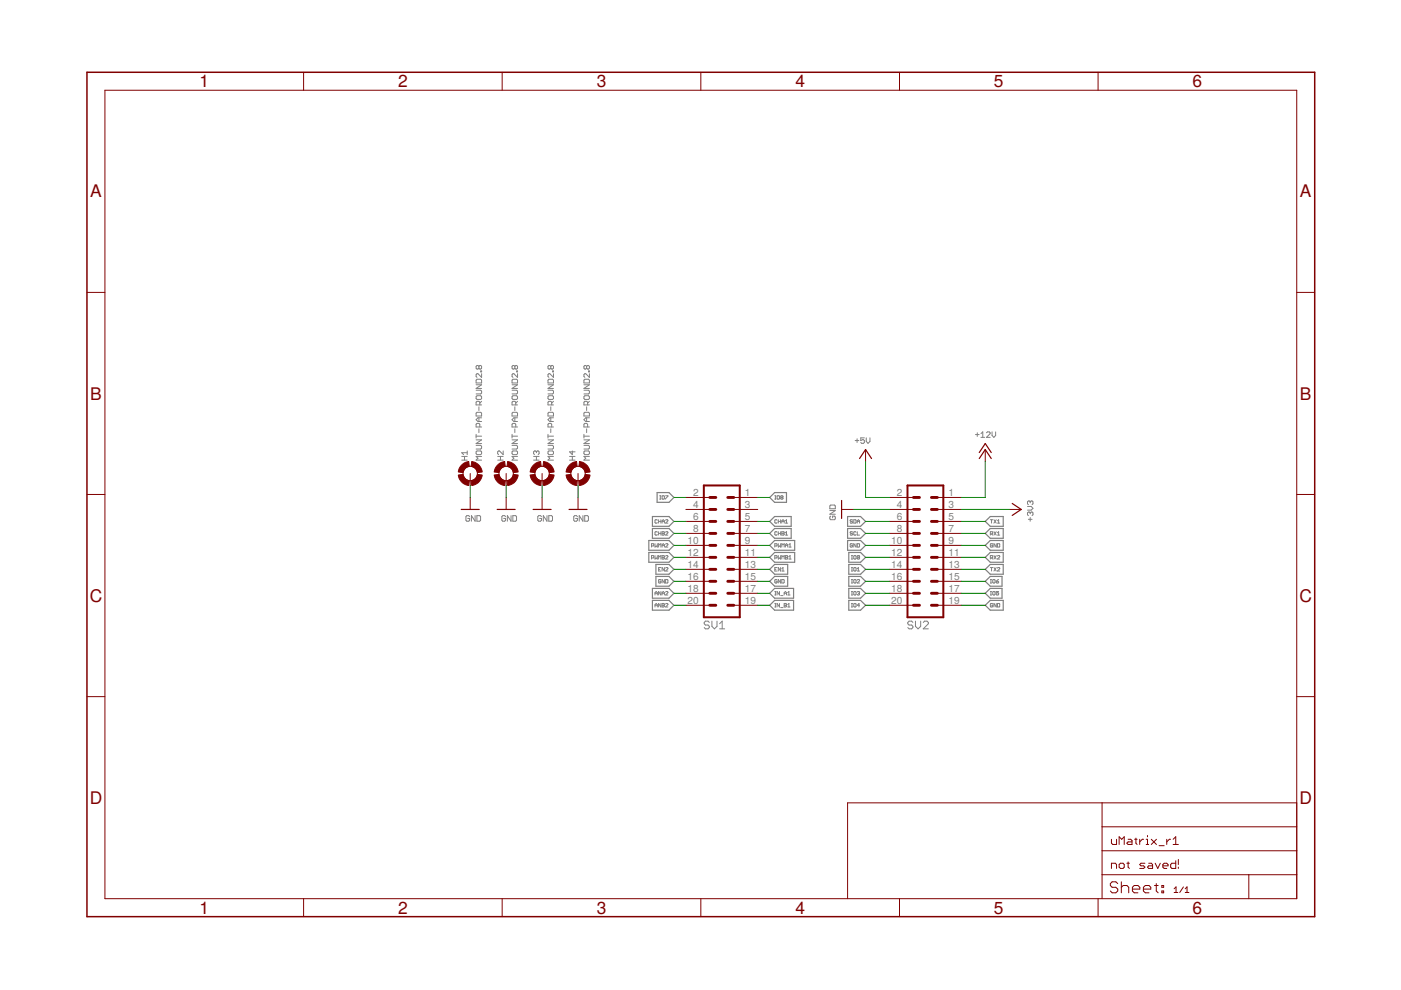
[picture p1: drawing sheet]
<svg xmlns="http://www.w3.org/2000/svg" width="297mm" height="210mm" viewBox="0 0 297 210" stroke-linecap="round" stroke-linejoin="round" font-family="sans-serif">
<defs><g id="words">
<g font-size="3.7" fill="#800000">
<text x="42.3" y="18.5">1</text>
<text x="84.4" y="18.5">2</text>
<text x="126.5" y="18.5">3</text>
<text x="168.6" y="18.5">4</text>
<text x="210.7" y="18.5">5</text>
<text x="252.9" y="18.5">6</text>
<text x="19.1" y="41.9">A</text>
<text x="275.6" y="41.9">A</text>
<text x="19.1" y="84.7">B</text>
<text x="275.6" y="84.7">B</text>
<text x="19" y="127.6">C</text>
<text x="275.5" y="127.6">C</text>
<text x="19" y="170.4">D</text>
<text x="275.5" y="170.4">D</text>
<text x="42.3" y="193.7">1</text>
<text x="84.4" y="193.7">2</text>
<text x="126.5" y="193.7">3</text>
<text x="168.6" y="193.7">4</text>
<text x="210.7" y="193.7">5</text>
<text x="252.9" y="193.7">6</text>
</g>
<g font-size="2.1" fill="#808080">
<text x="147" y="105.1">2</text>
<text x="147" y="107.7">4</text>
<text x="157.9" y="105.1">1</text>
<text x="157.9" y="107.7">3</text>
<text x="190.1" y="105.1">2</text>
<text x="190.1" y="107.7">4</text>
<text x="201.1" y="105.1">1</text>
<text x="201.1" y="107.7">3</text>
<text x="147" y="110.2">6</text>
<text x="147" y="112.7">8</text>
<text x="157.9" y="110.2">5</text>
<text x="157.9" y="112.7">7</text>
<text x="190.1" y="110.2">6</text>
<text x="190.1" y="112.7">8</text>
<text x="201.1" y="110.2">5</text>
<text x="201.1" y="112.7">7</text>
<text x="145.8" y="115.3">10</text>
<text x="145.8" y="117.8">12</text>
<text x="157.9" y="115.3">9</text>
<text x="157.9" y="117.8">11</text>
<text x="189" y="115.3">10</text>
<text x="189" y="117.8">12</text>
<text x="201.1" y="115.3">9</text>
<text x="201.1" y="117.8">11</text>
<text x="145.8" y="120.4">14</text>
<text x="145.8" y="122.9">16</text>
<text x="145.8" y="125.4">18</text>
<text x="157.9" y="120.4">13</text>
<text x="157.9" y="122.9">15</text>
<text x="157.9" y="125.4">17</text>
<text x="189" y="120.4">14</text>
<text x="189" y="122.9">16</text>
<text x="189" y="125.4">18</text>
<text x="201.1" y="120.4">13</text>
<text x="201.1" y="122.9">15</text>
<text x="201.1" y="125.4">17</text>
<text x="145.8" y="128">20</text>
<text x="157.9" y="128">19</text>
<text x="189" y="128">20</text>
<text x="201.1" y="128">19</text>
</g>
</g></defs>
<g fill="none" stroke="#808080" stroke-width=".21">
<path d="M101.5 77.7l-.2-.2-.4 .2v.4l.2 .2 .4-.2M101.5 77.7l.2-.2 .4 .2v.4l-.2 .2-.4-.2M101.5 77.7v.4M101.9 78.7h.2v.1h-.2zM102.1 79.2v.8l-.8-.8-.4 .2v.4l.2 .2M109.2 77.7l-.3-.2-.3 .2v.4l.2 .2 .4-.2M109.2 77.7l.1-.2 .4 .2v.4l-.2 .2-.3-.2M109.2 77.7v.4M109.5 78.7h.2v.1h-.2zM109.7 79.2v.8l-.8-.8-.3 .2v.4l.2 .2M116.8 77.7l-.2-.2-.4 .2v.4l.2 .2 .4-.2M116.8 77.7l.2-.2 .3 .2v.4l-.1 .2-.4-.2"/>
<path d="M116.8 77.7v.4M117.2 78.7h.1v.1h-.1zM117.3 79.2v.8l-.7-.8-.4 .2v.4l.2 .2M124.4 77.7l-.2-.2-.4 .2v.4l.2 .2 .4-.2M124.4 77.7l.2-.2 .4 .2v.4l-.2 .2-.4-.2M124.4 77.7v.4M124.8 78.7h.2v.1h-.2zM125 79.2v.8l-.8-.8-.4 .2v.4l.2 .2M97.9 97.6h1.2M97.9 96.8h1.2M98.5 96.8v.8M99.1 96h-1.2l.4 .4"/>
<path d="M99.1 95.6v.8M100.9 93.3h1.2l-1.2 .7h1.2M100.9 80.6l.2-.2h.8l.2 .2v.6h-1.2zM100.9 87.6l.2-.2h.8l.2 .2v.6h-1.2zM100.9 92.1v.8M100.9 82.7h1l.2 .2v.4l-.2 .2h-1M100.9 94.4h1l.2 .2v.4l-.2 .2h-1M100.9 92.5h1.2M100.9 81.6h1.2l-1.2 .8h1.2M101.1 83.9h.8l.2 .2v.4l-.2 .2h-.8l-.2-.2v-.4zM101.1 95.6h.8l.2 .2v.4l-.2 .2h-.8l-.2-.2v-.4zM101.5 86.3v.7"/>
<path d="M101.5 88.6v.8M101.5 90.9v.8M101.7 85.9v-.6l-.2-.2h-.4l-.2 .2v.6h1.2M101.7 90.5v-.5l-.2-.2h-.4l-.2 .2v.5h1.2M102.1 96.8h-1.2l.4 .4-.4 .4h1.2M102.1 88.6h-.8l-.4 .4 .4 .4h.8M102.1 85.1l-.4 .4M105.5 97.6h1.2M105.5 96.8h1.2M106.1 96.8v.8M106.7 95.6v.8l-.8-.8-.4 .2v.4l.2 .2M108.6 93.3h1.1l-1.1 .7h1.1"/>
<path d="M108.6 95.8l.2-.2h.7l.2 .2v.4l-.2 .2h-.7l-.2-.2zM108.6 94.4h.9l.2 .2v.4l-.2 .2h-.9M108.6 92.5h1.1M108.6 87.6l.2-.2h.7l.2 .2v.6h-1.1zM108.6 82.7h.9l.2 .2v.4l-.2 .2h-.9M108.6 81.6h1.1l-1.1 .8h1.1M108.6 80.6l.2-.2h.7l.2 .2v.6h-1.1zM108.6 92.1v.8M108.8 83.9h.7l.2 .2v.4l-.2 .2h-.7l-.2-.2v-.4zM109.2 86.3v.7M109.2 88.6v.8M109.2 90.9v.8"/>
<path d="M109.3 90.5v-.5l-.1-.2h-.4l-.2 .2v.5h1.1M109.3 85.9v-.6l-.1-.2h-.4l-.2 .2v.6h1.1M109.7 96.8h-1.1l.3 .4-.3 .4h1.1M109.7 88.6h-.8l-.3 .4 .3 .4h.8M109.7 85.1l-.4 .4M113.1 97.6h1.2M113.1 96.8h1.2M113.7 95.8l-.2-.2-.4 .2v.4l.2 .2M113.7 95.8l.2-.2 .4 .2v.4l-.2 .2M113.7 95.8v.2M113.7 96.8v.8M116.2 93.3h1.1l-1.1 .7h1.1"/>
<path d="M116.2 95.8l.2-.2h.8l.1 .2v.4l-.1 .2h-.8l-.2-.2zM116.2 80.6l.2-.2h.8l.1 .2v.6h-1.1zM116.2 94.4h1l.1 .2v.4l-.1 .2h-1M116.2 92.5h1.1M116.2 87.6l.2-.2h.8l.1 .2v.6h-1.1zM116.2 82.7h1l.1 .2v.4l-.1 .2h-1M116.2 81.6h1.1l-1.1 .8h1.1M116.2 92.1v.8M116.4 83.9h.8l.1 .2v.4l-.1 .2h-.8l-.2-.2v-.4zM116.8 86.3v.7M116.8 88.6v.8M116.8 90.9v.8"/>
<path d="M117 90.5v-.5l-.2-.2h-.4l-.2 .2v.5h1.1M117 85.9v-.6l-.2-.2h-.4l-.2 .2v.6h1.1M117.3 96.8h-1.1l.4 .4-.4 .4h1.1M117.3 88.6h-.7l-.4 .4 .4 .4h.7M117.3 85.1l-.3 .4M120.8 97.6h1.1M120.8 96.8h1.1M121.3 95.6v.8l-.5-.6h1.1M121.3 96.8v.8M123.8 93.3h1.2l-1.2 .7h1.2M123.8 95.8l.2-.2h.8l.2 .2v.4l-.2 .2h-.8l-.2-.2zM123.8 94.4h1l.2 .2v.4l-.2 .2h-1"/>
<path d="M123.8 92.5h1.2M123.8 87.6l.2-.2h.8l.2 .2v.6h-1.2zM123.8 82.7h1l.2 .2v.4l-.2 .2h-1M123.8 81.6h1.2l-1.2 .8h1.2M123.8 80.6l.2-.2h.8l.2 .2v.6h-1.2zM123.8 92.1v.8M124 83.9h.8l.2 .2v.4l-.2 .2h-.8l-.2-.2v-.4zM124.4 86.3v.7M124.4 88.6v.8M124.4 90.9v.8M124.6 90.5v-.5l-.2-.2h-.4l-.2 .2v.5h1.2M124.6 85.9v-.6l-.2-.2h-.4l-.2 .2v.6h1.2"/>
<path d="M125 96.8h-1.2l.4 .4-.4 .4h1.2M125 88.6h-.8l-.4 .4 .4 .4h.8M125 85.1l-.4 .4M181.3 93.4h.8M181.7 93v.8M183.3 92.8h-.8v.6l.4-.2 .4 .2v.4l-.2 .2h-.4l-.2-.2M183.7 92.8v.8l.3 .4 .4-.4v-.8M206.8 92.1h.8M207.2 91.8v.7M208 91.9l.4-.3v1.1M208 92.7h.8M209.1 91.8l.3-.2h.3l.2 .2v.1l-.8 .8h.8"/>
<path d="M210.3 91.6v.7l.4 .4 .4-.4v-.7M99.6 109.5l-.2-.2h-.4l-.2 .2v.8l.2 .2h.4l.2-.2v-.4h-.4M100.7 109.3v1.2l-.8-1.2v1.2M101.1 109.3h.6l.2 .2v.8l-.2 .2h-.6zM107.2 109.5l-.2-.2h-.4l-.2 .2v.8l.2 .2h.4l.2-.2v-.4h-.4M108.4 109.3v1.2l-.8-1.2v1.2M108.7 109.3h.6l.2 .2v.8l-.2 .2h-.6zM114.8 109.5l-.2-.2h-.4l-.2 .2v.8l.2 .2h.4l.2-.2v-.4h-.4M116 109.3v1.2l-.8-1.2v1.2M116.4 109.3h.5l.2 .2v.8l-.2 .2h-.5zM122.4 109.5l-.2-.2h-.4l-.2 .2v.8l.2 .2h.4l.2-.2v-.4h-.4M123.6 109.3v1.2l-.8-1.2v1.2"/>
<path d="M124 109.3h.6l.2 .2v.8l-.2 .2h-.6zM138.1 115.8h.4l.1-.4-.5-.1v.7M138.1 118.3l.5-.1-.1-.4h-.4v.7M138.9 115.3v.7l.2-.2 .3 .2v-.7M138.9 117.8v.7l.2-.2 .3 .2v-.7M139.4 110.3h-.5v.5h.5M139.4 112.8h-.5v.5h.5M139.6 110.6h.5M139.6 113.1h.5M139.6 110.2v.7M139.6 112.7v.8M139.6 116v-.7l.3 .2 .2-.2v.7"/>
<path d="M139.6 118.5v-.7l.3 .2 .2-.2v.7M139.9 105.8h.2M139.9 105.1h.2M140 105.1v.7M140.1 110.2v.7M140.1 112.7v.8M140.4 105.2h.5l-.2 .6-.3-.1zM140.4 110.6h.5M140.4 112.7l.5 .1-.2 .7h-.3zM140.4 113.1h.3M140.4 115.6h.5M140.4 117.8l.5 .1-.2 .6h-.3z"/>
<path d="M140.4 118.2h.3M140.4 110.9v-.5l.2-.2 .3 .2v.5M140.4 116v-.5l.2-.2 .3 .2v.5M141.1 110.3h.5l-.5 .6h.5M141.1 105.1h.5l-.5 .7M141.1 112.8h.5l-.5 .7h.5M141.1 115.4h.5l-.5 .6h.5M141.1 117.9l.1-.1 .4 .1-.5 .6h.5M164.3 105.8h.2M164.3 105.1h.2M164.3 115.8h.3l.2-.4-.5-.1v.7M164.3 118.3l.5-.1-.2-.4h-.3v.7"/>
<path d="M164.4 105.1v.7M164.8 110.3h-.5v.5h.5M164.8 105.2h.5l-.2 .6-.3-.1zM164.8 112.8h-.5v.5h.5M165 110.2v.7M165 112.7v.8M165 115.3v.7l.3-.2 .2 .2v-.7M165 117.8v.7l.3-.2 .2 .2v-.7M165 110.6h.5M165 113.1h.5M165.5 110.2v.7M165.5 112.7v.8"/>
<path d="M165.7 105.5l-.2 .1 .2 .2 .3-.1-.1-.2M165.7 105.5l-.2-.2 .2-.2 .3 .1-.1 .3M165.7 105.5h.2M165.8 110.6h.5M165.8 110.9v-.5l.2-.2 .3 .2v.5M165.8 112.7l.5 .1-.2 .7h-.3zM165.8 116v-.7l.2 .2 .3-.2v.7M165.8 118.5v-.7l.2 .2 .3-.2v.7M165.8 113.1h.3M166.5 110.9h.5M166.5 110.4l.3-.2v.7M166.5 113l.3-.3v.8"/>
<path d="M166.5 113.5h.5M166.5 116v-.5l.3-.2 .2 .2v.5M166.5 117.8l.5 .1-.1 .6h-.4zM166.5 115.6h.5M166.5 118.2h.4M167.3 115.5l.2-.2v.7M167.3 118l.2-.2v.7M167.3 116h.4M167.3 118.5h.4M175.9 108.2h1.2l-1.2 .8h1.2M176.1 109.4l-.2 .2v.4l.2 .2h.8l.2-.2v-.4l-.2-.2h-.4v.4M176.1 107.1h.8l.2 .2v.6h-1.2v-.6z"/>
<path d="M180.5 117.8h.3M180.5 118.5h.3M180.6 117.8v.7M180.7 110.3h-.4l.1 .3 .3 .1-.1 .2-.3-.1M180.7 112.8h-.4l.1 .3 .3 .1-.1 .3-.3-.2M180.7 115.4h-.4l.1 .6 .3-.1v-.3h-.2M181 110.2l.5 .1-.1 .6h-.4zM181.1 117.8l.4 .1-.1 .6-.4-.1zM181.5 112.8h-.5v.5h.5M181.5 115.3v.7l-.5-.7v.7M181.8 110.6h.4M181.8 112.7v.8h.4"/>
<path d="M181.8 115.3l.4 .1-.1 .6h-.3zM181.8 110.9v-.5l.2-.2 .2 .2v.5M182.2 117.9l-.1-.1-.3 .1v.5M182.2 117.9v.5h-.4M182.2 117.9l-.4 .5M210 113.2h.4l.1-.4-.5-.1v.8M210 118.3h.4l.1-.4-.5-.1v.7M210 110.2h.5M210.2 118.3l.3 .2M210.2 113.2l.3 .3M210.2 110.2v.7M210.5 115.4h-.5l.1 .6 .4-.1v-.3h-.3"/>
<path d="M210.7 117.8l.5 .7M210.7 112.7l.5 .8M210.7 110.2l.5 .7M211.2 115.3v.7l-.5-.7v.7M211.2 117.8l-.5 .7M211.2 112.7l-.5 .8M211.2 110.2l-.5 .7M211.5 110.9h.5M211.5 113.5h.5M211.5 115.3l.5 .1-.1 .6h-.4zM211.5 117.9l.1-.1 .4 .1-.5 .6h.5M211.5 110.4l.2-.2v.7"/>
<path d="M211.5 113l.2-.3v.8M217.8 107.4h.8l.4 .4-.4 .4h-.8M218 110.1h.8M218.4 106.4v.2M218.4 108.8v.1M218.4 109.7v.8M218.4 108.8l-.2-.2-.4 .2v.3l.2 .2M218.4 106.4l-.2-.2-.4 .2v.4l.2 .2M218.4 108.8l.2-.2 .4 .2v.3l-.2 .2M218.4 106.4l.2-.2 .4 .2v.4l-.2 .2M138.9 126.2v-.5l.2-.3 .3 .3v.5M138.9 128.7v-.5l.2-.2 .3 .2v.5"/>
<path d="M138.9 128.3h.5M138.9 125.8h.5M139.6 120.7h.3M140.1 120.3h-.5v.8h.5M140.1 123l-.1-.1-.4 .1 .1 .6 .4-.1v-.2h-.2M140.1 125.4v.8l-.5-.8v.8M140.1 128v.7l-.5-.7v.7M140.4 126.2v-.5l.2-.3 .3 .3v.5M140.4 128l.5 .1-.2 .6h-.3zM140.4 128.3h.3M140.4 125.8h.5M140.9 120.3v.8l-.5-.8v.8"/>
<path d="M140.9 122.9v.7l-.5-.7v.7M141.1 120.5l.1-.2 .4 .2-.5 .6h.5M141.1 122.9l.5 .1-.1 .6h-.4zM141.1 125.5l.1-.1 .4 .1-.5 .7h.5M141.1 128.1l.1-.1 .4 .1-.5 .6h.5M150.4 132l-.3-.3h-.5l-.3 .3v.2l.3 .3h.5l.3 .3v.3l-.3 .2h-.5l-.3-.2M150.9 131.7v1.1l.6 .5 .5-.5v-1.1M152.6 133.3h1M152.6 132.2l.5-.5v1.6M164.3 120.7h.2M164.3 128.7h.2M164.3 128h.2"/>
<path d="M164.3 126.2h.2M164.3 125.4h.2M164.4 125.4v.8M164.4 128v.7M164.8 123l-.2-.1-.3 .1v.5l.3 .1 .2-.3h-.3M164.8 120.3h-.5v.8h.5M165.3 125.4v.8l-.5-.8v.8M165.3 128v.7l-.5-.7v.7M165.5 120.3v.8l-.5-.8v.8M165.5 122.9v.7l-.5-.7v.7M165.5 126.3h.5M165.5 128.8h.5"/>
<path d="M165.8 120.6l.2-.3v.8M165.8 122.9l.5 .1-.2 .6h-.3zM165.8 121.1h.5M166.3 128l.5 .1-.2 .6h-.3zM166.3 126.2v-.5l.2-.3 .3 .3v.5M166.3 128.3h.3M166.3 125.8h.5M167 128.7h.5M167 126.2h.5M167 125.7l.3-.3v.8M167 128.2l.3-.2v.7M180.5 120.3h.3"/>
<path d="M180.5 121.1h.3M180.5 128.7h.3M180.5 128h.3M180.5 126.2h.3M180.5 125.4h.3M180.5 123.6h.3M180.5 122.9h.3M180.6 120.3v.8M180.6 122.9v.7M180.6 125.4v.8M180.6 128v.7M181.1 120.3l.4 .2-.1 .6-.4-.2z"/>
<path d="M181.1 128l.4 .1-.1 .6-.4-.1zM181.1 122.9l.4 .1-.1 .6-.4-.1zM181.1 125.4l.4 .1-.1 .7-.4-.2zM181.8 121.1h.4M181.8 125.5l.3-.1 .1 .1-.1 .3M181.8 123l.1-.1 .3 .1-.4 .6h.4M181.8 120.6l.2-.3v.8M182 125.8h.1M182.1 125.8l.1 .1-.1 .3-.3-.2M182.2 128.3h-.4l.3-.3v.7M193.5 132l-.2-.3h-.6l-.2 .3v.2l.2 .3h.6l.2 .3v.3l-.2 .2h-.6l-.2-.2M194.1 131.7v1.1l.5 .5 .6-.5v-1.1"/>
<path d="M195.7 132l.3-.3h.6l.2 .3v.2l-1.1 1.1h1.1M210 120.3h.5M210 126.2h.2M210 125.4h.2M210 123.6h.2M210 122.9h.2M210.1 122.9v.7M210.1 125.4v.8M210.2 120.3v.8M210.5 128.1l-.1-.1-.4 .1 .1 .6 .4-.1v-.3h-.3M210.5 125.5l.1-.1 .4 .1-.2 .7-.3-.2zM210.5 123l.1-.1 .4 .1-.2 .6-.3-.1z"/>
<path d="M210.7 120.3l.5 .8M211.2 123.3h.4l.1 .2-.4 .1zM211.2 128v.7l-.5-.7v.7M211.2 120.3l-.5 .8M211.5 120.5l.1-.2 .4 .2-.5 .6h.5M211.5 128l.5 .1-.1 .6h-.4zM211.7 125.4h-.5v.4l.3-.1 .2 .1-.1 .4-.4-.2M211.7 122.9l-.5 .4"/>
</g>
<g fill="none" stroke="#808080" stroke-width=".25">
<path d="M137.6 114.6h4.2l1.1 1-1.1 1.1h-4.2zM137.6 117.1h4.2l1.1 1.1-1.1 1h-4.2zM138.3 109.5h3.5l1.1 1.1-1.1 1h-3.5zM138.3 112.1h3.5l1.1 1-1.1 1h-3.5zM139.1 119.7h2.7l1.1 1-1.1 1.1h-2.7zM139.3 104.4h2.5l1.1 1.1-1.1 1h-2.5zM163.2 113.1l1-1h3.5v2h-3.5zM163.2 118.2l1-1.1h4.3v2.1h-4.3zM164.2 104.4h2.6v2.1h-2.6l-1-1zM164.2 109.5h3.5v2.1h-3.5l-1-1zM164.2 114.6h4.3v2.1h-4.3l-1-1.1zM164.2 119.7h2.8v2.1h-2.8l-1-1.1z"/>
<path d="M179.7 109.5h2.8l1 1.1-1 1h-2.8zM179.7 112.1h2.8l1 1-1 1h-2.8zM179.7 114.6h2.8l1 1-1 1.1h-2.8zM180 117.1h2.5l1 1.1-1 1h-2.5zM180 119.7h2.5l1 1-1 1.1h-2.5zM208.9 110.6l1.1-1.1h2.7v2.1h-2.7zM208.9 113.1l1.1-1h2.7v2h-2.7zM208.9 115.6l1.1-1h2.7v2.1h-2.7zM208.9 118.2l1.1-1.1h2.7v2.1h-2.7zM138.3 124.8h3.5l1.1 1-1.1 1h-3.5zM138.3 127.3h3.5l1.1 1-1.1 1.1h-3.5zM139.1 122.2h2.7l1.1 1.1-1.1 1h-2.7z"/>
<path d="M163.2 123.3l1-1.1h2.8v2.1h-2.8zM164.2 124.8h4.1v2h-4.1l-1-1zM164.2 127.3h4.1v2.1h-4.1l-1-1.1zM180 127.3h2.5l1 1-1 1.1h-2.5zM180 122.2h2.5l1 1.1-1 1h-2.5zM180 124.8h2.5l1 1-1 1h-2.5zM208.9 120.7l1.1-1h2.7v2.1h-2.7zM208.9 128.3l1.1-1h2.7v2.1h-2.7zM208.9 125.8l1.1-1h2.4v2h-2.4zM208.9 123.3l1.1-1.1h2.4v2.1h-2.4z"/>
</g>
<g fill="none" stroke="#800000" stroke-width=".21">
<path d="M22.2 19.1h252.7v171.4h-252.7zM64.4 15.3v3.8M106.5 15.3v3.8M148.6 15.3v3.8M190.7 15.3v3.8M232.8 15.3v3.8M18.4 62h3.8M274.9 62h3.8M183.5 95.3v2.6M208.9 95.3v2.6M18.4 104.8h3.8M99.7 100.4v2.5"/>
<path d="M99.7 105.5v2.5M107.3 100.4v2.5M107.3 105.5v2.5M114.9 100.4v2.5M114.9 105.5v2.5M122.6 100.4v2.5M122.6 105.5v2.5M145.4 108h5.1M145.4 105.5h5.1M145.4 110.6h5.1M145.4 113.1h5.1M145.4 115.6h5.1"/>
<path d="M145.4 118.2h5.1M155.6 108h5.1M155.6 105.5h5.1M155.6 110.6h5.1M155.6 113.1h5.1M155.6 115.6h5.1M155.6 118.2h5.1M178.4 108h2.6M188.6 108h5.1M188.6 105.5h5.1M188.6 110.6h5.1M188.6 113.1h5.1"/>
<path d="M188.6 115.6h5.1M188.6 118.2h5.1M198.7 108h5.1M198.7 105.5h5.1M198.7 110.6h5.1M198.7 113.1h5.1M198.7 115.6h5.1M198.7 118.2h5.1M214 108h2.5M274.9 104.8h3.8M145.4 120.7h5.1M145.4 123.3h5.1"/>
<path d="M145.4 125.8h5.1M145.4 128.3h5.1M155.6 120.7h5.1M155.6 123.3h5.1M155.6 125.8h5.1M155.6 128.3h5.1M188.6 120.7h5.1M188.6 123.3h5.1M188.6 125.8h5.1M188.6 128.3h5.1M198.7 120.7h5.1M198.7 123.3h5.1"/>
<path d="M198.7 125.8h5.1M198.7 128.3h5.1M18.4 147.7h3.8M274.9 147.7h3.8M233.7 170.2v20.3M233.7 175.3h41.2M235.6 177.9v.9l.3 .2h.8v-1.1M237.3 179v-1.6l.5 .5 .6-.5v1.6M239.2 177.9h.5l.3 .3v.8h-.8l-.3-.2 .3-.3h.8M240.6 177.9h.5M240.8 177.7v1.1l.3 .2M241.6 177.9v1.1"/>
<path d="M242.5 177.9h-.3l-.6 .6M243 179h.5M243 177.9h.3v1.1M243.3 177.1v.3M244.1 177.9l1.1 1.1M245.2 177.9l-1.1 1.1M245.7 179.3h1.1M247.4 177.9v1.1M248.2 177.9h-.3l-.5 .6M248.7 179h1.1M248.7 177.9l.6-.5v1.6M274.9 170.2h-95.2v20.3"/>
<path d="M64.4 190.5v3.9M106.5 190.5v3.9M148.6 190.5v3.9M190.7 190.5v3.9M232.8 190.5v3.9M233.7 185.5h41.2M233.7 180.4h41.2M235.6 184.1v-1.1h.9l.2 .3v.8M237 187.3l-.4-.3h-.8l-.4 .3v.4l.4 .4h.8l.4 .4v.4l-.4 .4h-.8l-.4-.4M237.6 183h.5l.3 .3v.6l-.3 .2h-.5l-.3-.2v-.6zM237.7 187v2.3M237.7 188.1l.4-.4h.8l.4 .4v1.2"/>
<path d="M238.9 183h.6M239.2 182.8v1.1l.3 .2M240.1 188.5h1.6v-.4l-.4-.4h-.8l-.4 .4v.8l.4 .4h.8M242.4 188.5h1.6v-.4l-.4-.4h-.8l-.4 .4v.8l.4 .4h.8M242.7 183h-.8l-.3 .3 .3 .3h.6l.2 .3-.2 .2h-.9M243.5 183h.6l.3 .3v.8h-.9l-.2-.2 .2-.3h.9M244.8 187.7h.8M244.9 183l.6 1.1 .5-1.1M245.2 187.3v1.6l.4 .4M246.3 187.7h.4v.4h-.4zM246.3 188.9h.4v.4h-.4zM246.5 183.6h1.1v-.3l-.2-.3h-.6l-.3 .3v.6l.3 .2h.6"/>
<path d="M248.9 188.4l.4-.4v1.2M248.9 189.2h.8M249.3 182.5v1.6h-.8l-.3-.2v-.6l.3-.3h.8M249.8 182.2v1.1M249.8 183.9v.2M250.9 188l-.8 1.2M251.3 189.2h.8M251.3 188.4l.4-.4v1.2M264.8 185.5v5"/>
<circle cx="99.7" cy="100.4" r="1.52"/>
<circle cx="107.3" cy="100.4" r="1.52"/>
<circle cx="114.9" cy="100.4" r="1.52"/>
<circle cx="122.6" cy="100.4" r="1.52"/>
</g>
<path d="M18.4 15.3h260.3v179.1h-260.3z" fill="none" stroke="#800000" stroke-width=".32"/>
<path d="M182.2 97.2l1.3-1.9 1.3 1.9M207.6 97.2l1.3-1.9 1.3 1.9M207.6 95.9l1.3-1.9 1.3 1.9M97.8 108h3.8M105.4 108h3.8M113 108h3.8M120.6 108h3.9M178.4 106.1v3.8M214.6 106.7l1.9 1.3-1.9 1.3" fill="none" stroke="#800000" stroke-width=".25"/>
<path d="M149.2 102.9h7.6v28h-7.6zM192.4 102.9h7.6v28h-7.6z" fill="none" stroke="#800000" stroke-width=".42"/>
<g fill="none" stroke="#800000" stroke-width=".61">
<path d="M150.5 110.6h1.3M150.5 108h1.3M150.5 105.5h1.3M150.5 115.6h1.3M150.5 113.1h1.3M150.5 118.2h1.3M154.3 110.6h1.3M154.3 108h1.3M154.3 105.5h1.3M154.3 115.6h1.3M154.3 113.1h1.3M154.3 118.2h1.3"/>
<path d="M193.7 110.6h1.2M193.7 108h1.2M193.7 105.5h1.2M193.7 115.6h1.2M193.7 113.1h1.2M193.7 118.2h1.2M197.5 110.6h1.2M197.5 108h1.2M197.5 105.5h1.2M197.5 115.6h1.2M197.5 113.1h1.2M197.5 118.2h1.2"/>
<path d="M150.5 123.3h1.3M150.5 120.7h1.3M150.5 128.3h1.3M150.5 125.8h1.3M154.3 123.3h1.3M154.3 120.7h1.3M154.3 128.3h1.3M154.3 125.8h1.3M193.7 123.3h1.2M193.7 120.7h1.2M193.7 128.3h1.2M193.7 125.8h1.2"/>
<path d="M197.5 123.3h1.2M197.5 120.7h1.2M197.5 128.3h1.2M197.5 125.8h1.2"/>
</g>
<g fill="#800000" stroke="#800000" stroke-width=".21">
<path d="M97.7 98.7l.7-.5 1-.3 .1 1-.9 .4-.4 .9-1-.1 .1-.6z" fill-rule="evenodd"/>
<path d="M97.2 100.7l1-.1 .2 .6a1.4 1.4 0 0 0 1.1 .7l-.1 1a2.48 2.48 0 0 1-2.2-2.2z" fill-rule="evenodd"/>
<path d="M99.9 101.9l.9-.4 .4-.9 1 .1a2.52 2.52 0 0 1-2.2 2.2z" fill-rule="evenodd"/>
<path d="M100 97.9a2.53 2.53 0 0 1 2.2 2.2l-1 .1a1.51 1.51 0 0 0-1.3-1.3z" fill-rule="evenodd"/>
<path d="M105.4 98.7l.6-.5 1-.3 .1 1-.9 .4-.4 .9-1-.1 .1-.6z" fill-rule="evenodd"/>
<path d="M104.8 100.7l1-.1 .2 .6a1.4 1.4 0 0 0 1.1 .7l-.1 1a2.52 2.52 0 0 1-2.2-2.2z" fill-rule="evenodd"/>
<path d="M107.5 101.9l.9-.4 .4-.9 1.1 .1a2.52 2.52 0 0 1-2.3 2.2z" fill-rule="evenodd"/>
<path d="M107.6 97.9a2.53 2.53 0 0 1 2.3 2.2l-1.1 .1a1.51 1.51 0 0 0-1.3-1.3z" fill-rule="evenodd"/>
<path d="M113 98.7l.6-.5 1-.3 .1 1-.8 .4-.5 .9-1-.1 .1-.6z" fill-rule="evenodd"/>
<path d="M112.4 100.7l1-.1 .2 .6a1.4 1.4 0 0 0 1.1 .7l-.1 1a2.52 2.52 0 0 1-2.2-2.2z" fill-rule="evenodd"/>
<path d="M115.1 101.9l.9-.4 .5-.9 1 .1a2.52 2.52 0 0 1-2.2 2.2z" fill-rule="evenodd"/>
<path d="M115.3 97.9a2.59 2.59 0 0 1 2.2 2.2l-1 .1a1.51 1.51 0 0 0-1.4-1.3z" fill-rule="evenodd"/>
<path d="M120.6 98.7l.6-.5 1-.3 .2 1-.9 .4-.5 .9-1-.1 .2-.6z" fill-rule="evenodd"/>
<path d="M120 100.7l1-.1 .3 .6a1.4 1.4 0 0 0 1.1 .7l-.2 1a2.52 2.52 0 0 1-2.2-2.2z" fill-rule="evenodd"/>
<path d="M122.7 101.9l1-.4 .4-.9 1 .1a2.52 2.52 0 0 1-2.2 2.2z" fill-rule="evenodd"/>
<path d="M122.9 97.9a2.59 2.59 0 0 1 2.2 2.2l-1 .1a1.51 1.51 0 0 0-1.4-1.3z" fill-rule="evenodd"/>
</g>
<g fill="none" stroke="#008000" stroke-width=".21">
<path d="M183.5 97.9v7.6h5.1M208.9 97.9v7.6h-5.1M99.7 102.9v2.6M107.3 102.9v2.6M114.9 102.9v2.6M122.6 102.9v2.6M142.9 105.5h2.5M142.9 110.6h2.5M142.9 113.1h2.5M142.9 115.6h2.5M142.9 118.2h2.5M160.7 105.5h2.5"/>
<path d="M160.7 110.6h2.5M160.7 113.1h2.5M160.7 115.6h2.5M160.7 118.2h2.5M181 108h7.6M183.5 110.6h5.1M183.5 113.1h5.1M183.5 115.6h5.1M183.5 118.2h5.1M203.8 110.6h5.1M203.8 113.1h5.1M203.8 115.6h5.1"/>
<path d="M203.8 118.2h5.1M203.8 108h10.2M142.9 120.7h2.5M142.9 128.3h2.5M142.9 125.8h2.5M142.9 123.3h2.5M160.7 120.7h2.5M160.7 128.3h2.5M160.7 125.8h2.5M160.7 123.3h2.5M183.5 120.7h5.1M183.5 128.3h5.1"/>
<path d="M183.5 125.8h5.1M183.5 123.3h5.1M203.8 120.7h5.1M203.8 128.3h5.1M203.8 125.8h5.1M203.8 123.3h5.1"/>
</g>
<use href="#words"/>
</svg>
